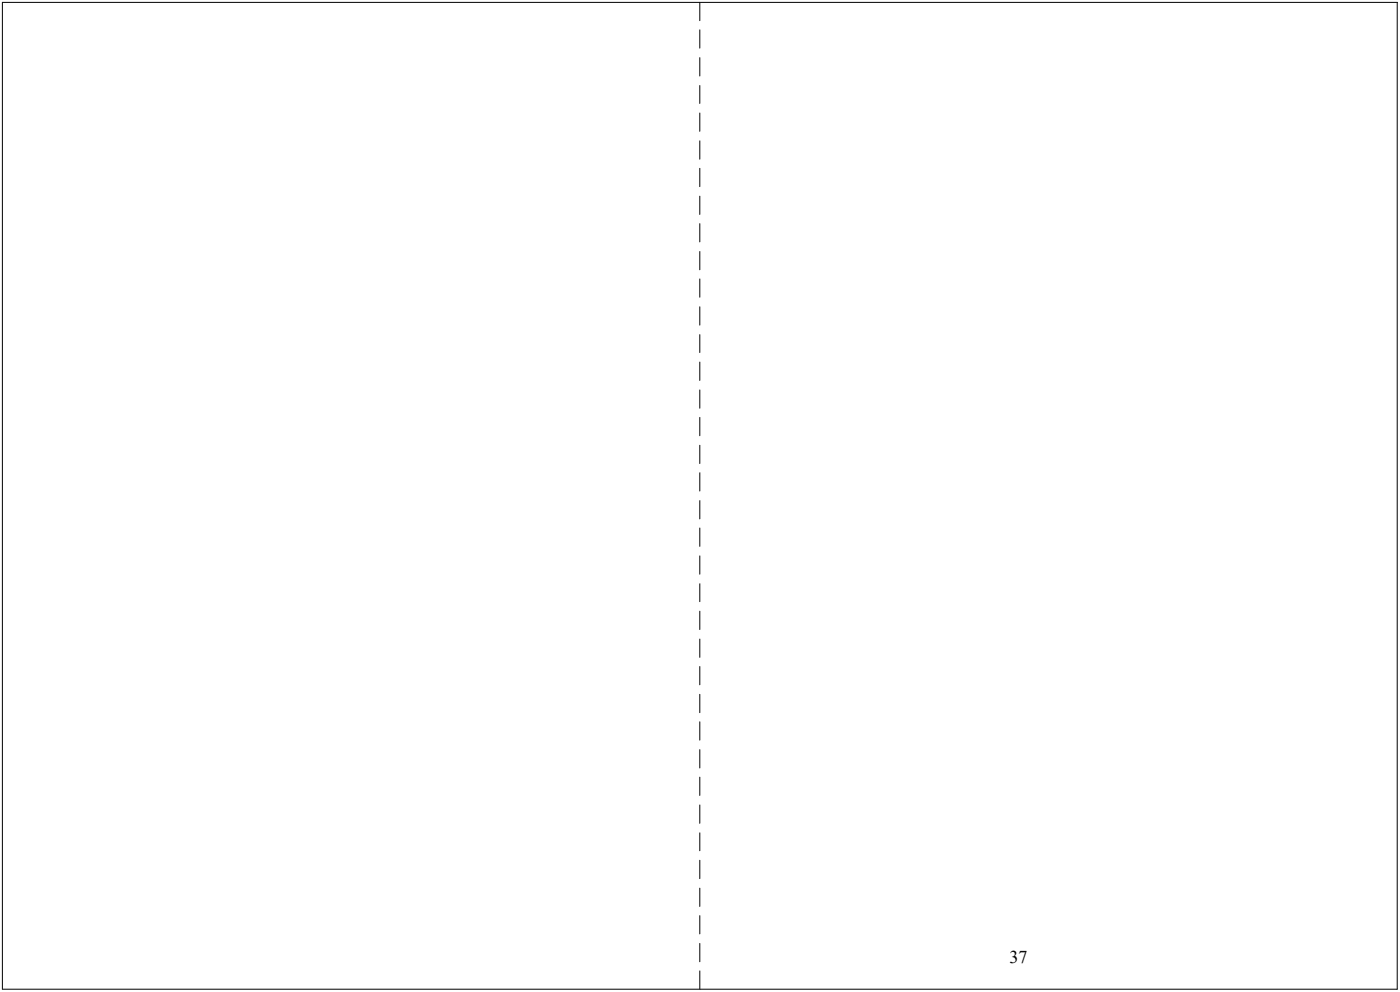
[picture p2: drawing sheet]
<svg xmlns="http://www.w3.org/2000/svg" width="298mm" height="211mm" viewBox="0 0 298 211" stroke-linecap="round" stroke-linejoin="round" font-family="sans-serif">
<defs><g id="words">
<text font-size="3.8" x="215" y="204.9">37</text>
</g></defs>
<g fill="none" stroke="#000" stroke-width=".21">
<path d="M.5 .5v210zM.5 .5h297zM149 18.2v3.8zM149 12.3v3.9zM149 6.3v3.9zM149 .5v3.9zM297.5 .5v210zM149 35.8v3.9zM149 30v3.9zM149 24v3.9zM149 59.4v3.8zM149 53.5v3.9z"/>
<path d="M149 47.6v3.9zM149 41.7v3.9zM149 77v3.9zM149 71.2v3.8zM149 65.3v3.9zM149 94.7v3.9zM149 88.8v3.9zM149 83v3.9zM149 118.3v3.9zM149 112.4v3.8zM149 106.5v3.9zM149 100.6v3.9z"/>
<path d="M149 136v3.9zM149 130v3.9zM149 124.2v3.8zM149 159.5v3.9zM149 153.6v3.9zM149 147.7v3.9zM149 141.8v3.9zM149 177.2v3.8zM149 171.3v3.9zM149 165.4v3.8zM149 194.8v3.9zM149 189v3.9z"/>
<path d="M149 183v3.9zM.5 210.5h297zM149 206.6v3.9zM149 200.7v3.9z"/>
</g>
<use href="#words"/>
</svg>
